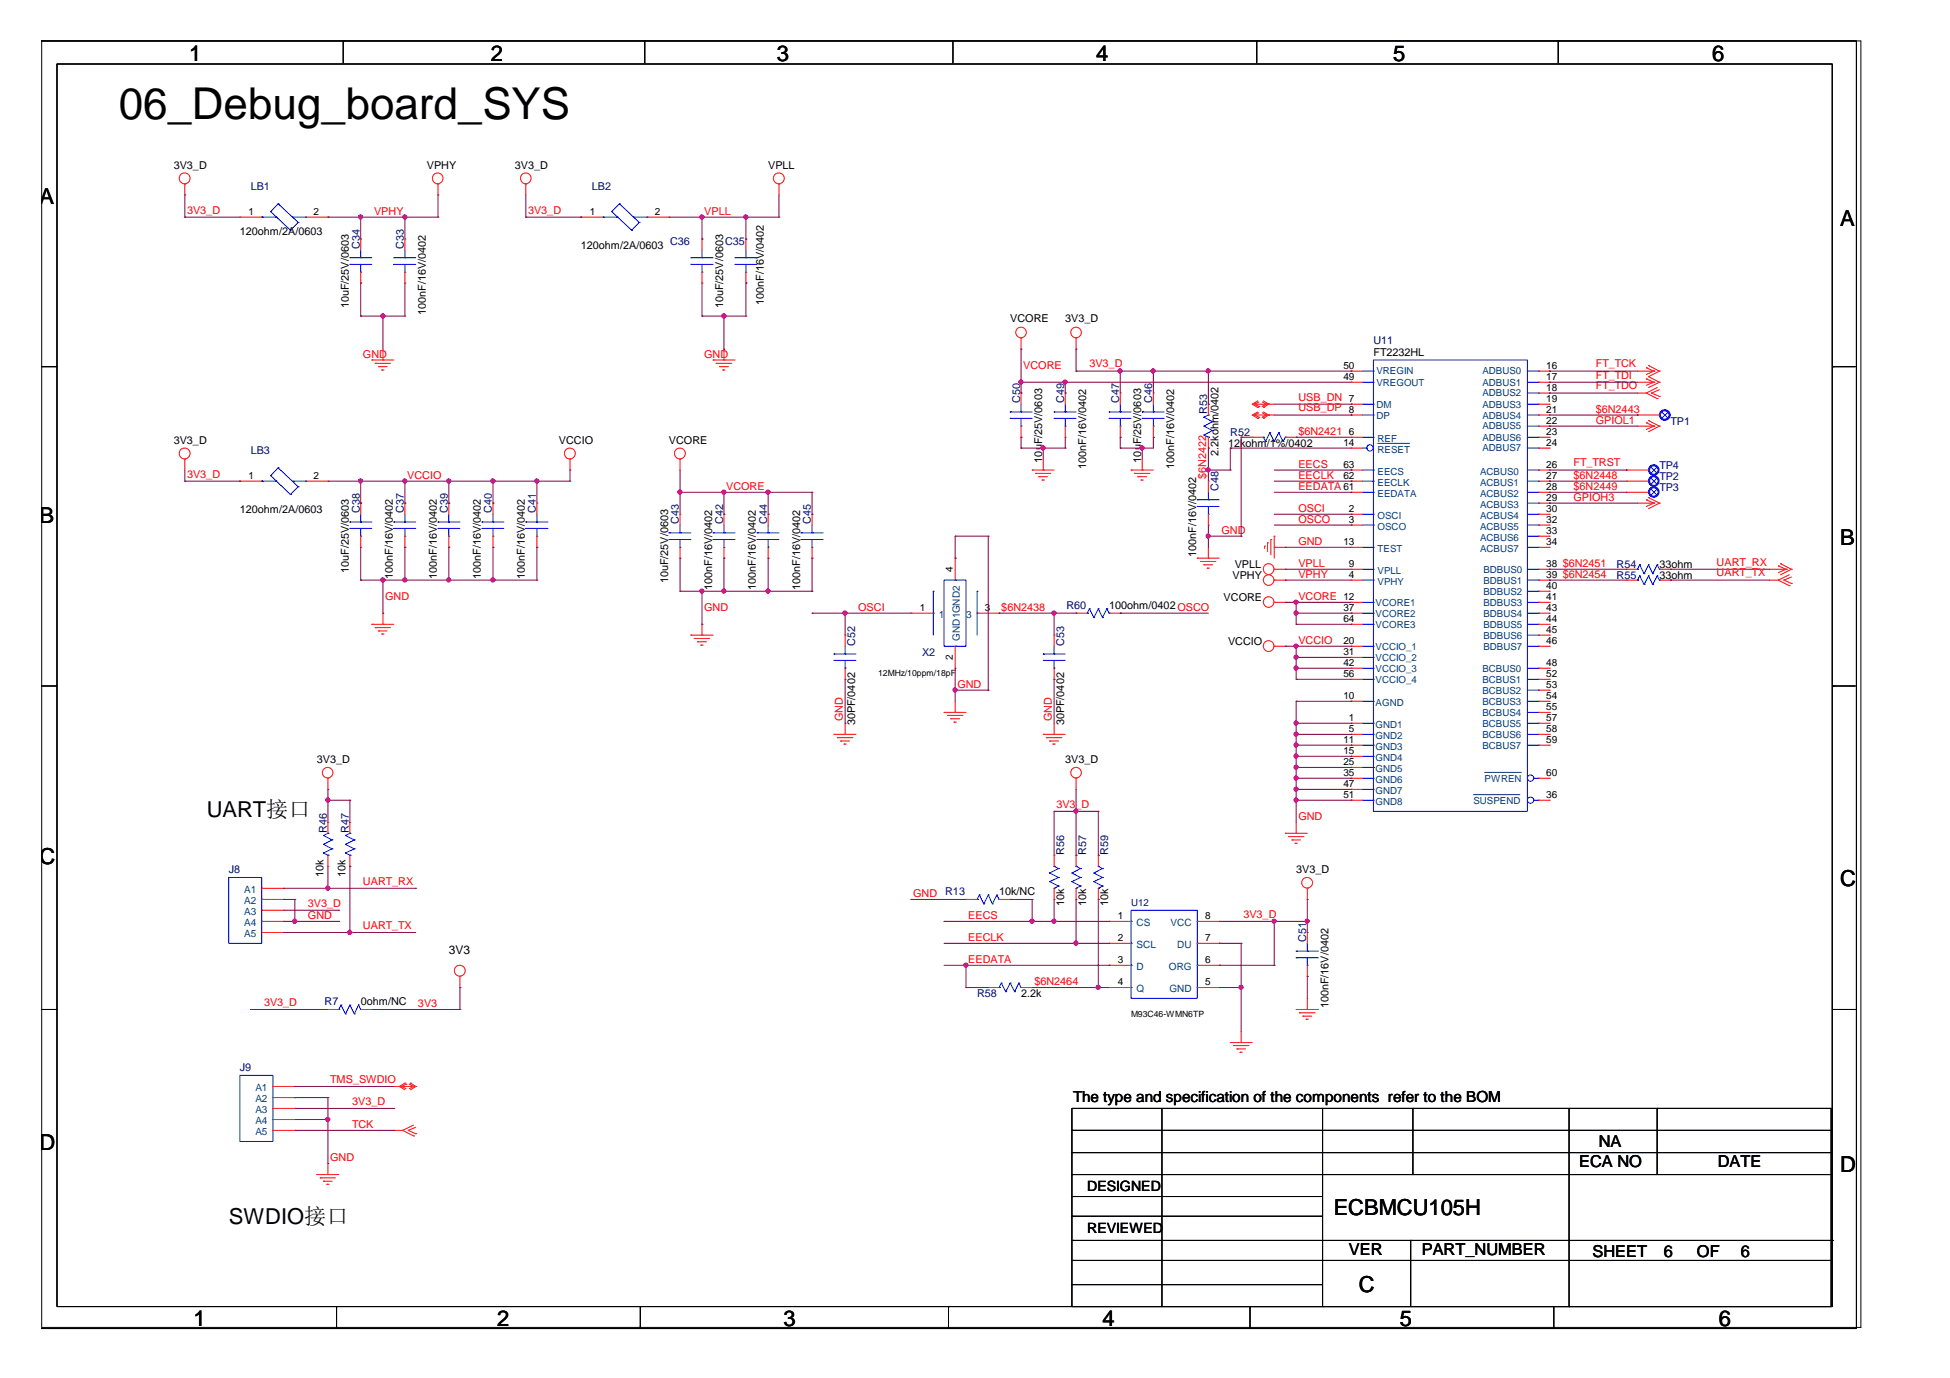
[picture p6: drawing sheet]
<svg xmlns="http://www.w3.org/2000/svg" width="297mm" height="210mm" viewBox="0 0 297 210" stroke-linecap="round" stroke-linejoin="round" font-family="sans-serif">
<defs><g id="words">
<text font-size="6.7" x="18.1" y="18.1">06_Debug_board_SYS</text>
<g font-size="3.3">
<text x="28.8" y="9.2">1</text>
<text x="74.8" y="9.2">2</text>
<text x="118.3" y="9.2">3</text>
<text x="167" y="9.2">4</text>
<text x="212.2" y="9.2">5</text>
<text x="260.8" y="9.2">6</text>
<text x="6" y="31">A</text>
<text x="280.3" y="34.4">A</text>
<text x="6" y="79.6">B</text>
<text x="280.3" y="83">B</text>
<text x="31.5" y="124.4">UART接口</text>
<text x="6" y="131.6">C</text>
<text x="280.3" y="135">C</text>
<text x="6" y="175.2">D</text>
<text x="280.3" y="178.6">D</text>
<text x="203.2" y="185.1">ECBMCU105H</text>
<text x="34.8" y="186.5">SWDIO接口</text>
<text x="207" y="196.8">C</text>
<text x="29.5" y="202">1</text>
<text x="75.7" y="202">2</text>
<text x="119.3" y="202">3</text>
<text x="167.9" y="202">4</text>
<text x="213.2" y="202">5</text>
<text x="261.8" y="202">6</text>
</g>
<g font-size="2.5">
<text x="240.5" y="177.8">ECA NO</text>
<text x="243.5" y="174.8">NA</text>
<text x="261.7" y="177.8">DATE</text>
<text x="205.5" y="191.2">VER</text>
<text x="216.6" y="191.2">PART_NUMBER</text>
<text x="242.6" y="191.5">SHEET</text>
<text x="253.4" y="191.5">6</text>
<text x="258.5" y="191.5">OF</text>
<text x="265.2" y="191.5">6</text>
</g>
<text font-size="2.3" x="163.4" y="167.8">The type and specification of the components refer to the BOM</text>
<g font-size="2.2">
<text x="165.6" y="181.4">DESIGNED</text>
<text x="165.6" y="187.8">REVIEWED</text>
</g>
<text font-size="1.8" x="68.4" y="145.3">3V3</text>
<g font-size="1.7">
<text x="26.5" y="25.7">3V3_D</text>
<text x="65" y="25.7">VPHY</text>
<text x="78.4" y="25.7">3V3_D</text>
<text x="117" y="25.7">VPLL</text>
<text x="36.5" y="35.9">120ohm/2A/0603</text>
<text x="88.5" y="37.9">120ohm/2A/0603</text>
<text x="53.1" y="47" transform="rotate(-90 53.1 47)">10uF/25V/0603</text>
<text x="64.9" y="48" transform="rotate(-90 64.9 48)">100nF/16V/0402</text>
<text x="110.2" y="47" transform="rotate(-90 110.2 47)">10uF/25V/0603</text>
<text x="116.3" y="46.5" transform="rotate(-90 116.3 46.5)">100nF/16V/0402</text>
<text x="153.9" y="49.1">VCORE</text>
<text x="162.3" y="49.1">3V3_D</text>
<text x="209.2" y="54.2">FT2232HL</text>
<text x="26.5" y="67.6">3V3_D</text>
<text x="85.1" y="67.6">VCCIO</text>
<text x="101.9" y="67.6">VCORE</text>
<text x="158.7" y="70.5" transform="rotate(-90 158.7 70.5)">10uF/25V/0603</text>
<text x="165.4" y="71.4" transform="rotate(-90 165.4 71.4)">100nF/16V/0402</text>
<text x="173.8" y="70.5" transform="rotate(-90 173.8 70.5)">10uF/25V/0603</text>
<text x="178.9" y="71.4" transform="rotate(-90 178.9 71.4)">100nF/16V/0402</text>
<text x="185.6" y="69.4" transform="rotate(-90 185.6 69.4)">2.2kohm/0402</text>
<text x="187.1" y="68.1">12kohm/1%/0402</text>
<text x="36.5" y="78.1">120ohm/2A/0603</text>
<text x="53.1" y="87.2" transform="rotate(-90 53.1 87.2)">10uF/25V/0603</text>
<text x="59.9" y="88.2" transform="rotate(-90 59.9 88.2)">100nF/16V/0402</text>
<text x="66.5" y="88.2" transform="rotate(-90 66.5 88.2)">100nF/16V/0402</text>
<text x="73.2" y="88.2" transform="rotate(-90 73.2 88.2)">100nF/16V/0402</text>
<text x="80" y="88.2" transform="rotate(-90 80 88.2)">100nF/16V/0402</text>
<text x="101.8" y="88.9" transform="rotate(-90 101.8 88.9)">10uF/25V/0603</text>
<text x="108.5" y="89.9" transform="rotate(-90 108.5 89.9)">100nF/16V/0402</text>
<text x="115.1" y="89.9" transform="rotate(-90 115.1 89.9)">100nF/16V/0402</text>
<text x="121.9" y="89.9" transform="rotate(-90 121.9 89.9)">100nF/16V/0402</text>
<text x="182.2" y="84.9" transform="rotate(-90 182.2 84.9)">100nF/16V/0402</text>
<text x="187.7" y="88.2">VPHY</text>
<text x="188.1" y="86.5">VPLL</text>
<text x="252.8" y="88.2">33ohm</text>
<text x="252.8" y="86.5">33ohm</text>
<text x="169" y="92.7">100ohm/0402OSCO</text>
<text x="186.4" y="91.5">VCORE</text>
<text x="187.1" y="98.2">VCCIO</text>
<text x="130.3" y="110.5" transform="rotate(-90 130.3 110.5)">30PF/0402</text>
<text x="162.1" y="110.5" transform="rotate(-90 162.1 110.5)">30PF/0402</text>
<text x="48.3" y="116.2">3V3_D</text>
<text x="162.3" y="116.2">3V3_D</text>
<text x="49.3" y="133.7" transform="rotate(-90 49.3 133.7)">10k</text>
<text x="52.6" y="133.7" transform="rotate(-90 52.6 133.7)">10k</text>
<text x="152.2" y="136.3">10k/NC</text>
<text x="197.4" y="132.9">3V3_D</text>
<text x="162.1" y="138" transform="rotate(-90 162.1 138)">10k</text>
<text x="165.4" y="138" transform="rotate(-90 165.4 138)">10k</text>
<text x="168.8" y="138" transform="rotate(-90 168.8 138)">10k</text>
<text x="54.9" y="153">0ohm/NC</text>
<text x="155.5" y="151.9">2.2k</text>
<text x="202.4" y="153.6" transform="rotate(-90 202.4 153.6)">100nF/16V/0402</text>
</g>
<g font-size="1.7" fill="#000080">
<text x="38.2" y="29">LB1</text>
<text x="90.2" y="29">LB2</text>
<text x="54.8" y="37.9" transform="rotate(-90 54.8 37.9)">C34</text>
<text x="61.5" y="37.9" transform="rotate(-90 61.5 37.9)">C33</text>
<text x="102.1" y="37.4">C36</text>
<text x="110.4" y="37.4">C35</text>
<text x="209.2" y="52.5">U11</text>
<text x="155.4" y="61.4" transform="rotate(-90 155.4 61.4)">C50</text>
<text x="162.1" y="61.4" transform="rotate(-90 162.1 61.4)">C49</text>
<text x="170.5" y="61.4" transform="rotate(-90 170.5 61.4)">C47</text>
<text x="175.5" y="61.4" transform="rotate(-90 175.5 61.4)">C46</text>
<text x="183.9" y="63" transform="rotate(-90 183.9 63)">R53</text>
<text x="254.5" y="64.7">TP1</text>
<text x="38.2" y="69.2">LB3</text>
<text x="187.4" y="66.4">R52</text>
<text x="252.8" y="71.4">TP4</text>
<text x="185.6" y="74.8" transform="rotate(-90 185.6 74.8)">C48</text>
<text x="252.8" y="74.8">TP3</text>
<text x="252.8" y="73.1">TP2</text>
<text x="54.8" y="78.2" transform="rotate(-90 54.8 78.2)">C38</text>
<text x="61.5" y="78.2" transform="rotate(-90 61.5 78.2)">C37</text>
<text x="68.2" y="78.2" transform="rotate(-90 68.2 78.2)">C39</text>
<text x="74.9" y="78.2" transform="rotate(-90 74.9 78.2)">C40</text>
<text x="81.6" y="78.2" transform="rotate(-90 81.6 78.2)">C41</text>
<text x="103.4" y="79.8" transform="rotate(-90 103.4 79.8)">C43</text>
<text x="110.2" y="79.8" transform="rotate(-90 110.2 79.8)">C42</text>
<text x="116.8" y="79.8" transform="rotate(-90 116.8 79.8)">C44</text>
<text x="123.5" y="79.8" transform="rotate(-90 123.5 79.8)">C45</text>
<text x="246.3" y="88.2">R55</text>
<text x="246.3" y="86.5">R54</text>
<text x="162.4" y="92.7">R60</text>
<text x="130.3" y="98.4" transform="rotate(-90 130.3 98.4)">C52</text>
<text x="140.5" y="99.9">X2</text>
<text x="162.1" y="98.4" transform="rotate(-90 162.1 98.4)">C53</text>
<text x="49.8" y="126.9" transform="rotate(-90 49.8 126.9)">R46</text>
<text x="53.1" y="126.9" transform="rotate(-90 53.1 126.9)">R47</text>
<text x="162.1" y="130.3" transform="rotate(-90 162.1 130.3)">R56</text>
<text x="165.4" y="130.3" transform="rotate(-90 165.4 130.3)">R57</text>
<text x="168.8" y="130.3" transform="rotate(-90 168.8 130.3)">R59</text>
<text x="34.8" y="132.9">J8</text>
<text x="144" y="136.3">R13</text>
<text x="199" y="143.5" transform="rotate(-90 199 143.5)">C51</text>
<text x="49.4" y="153">R7</text>
<text x="148.8" y="151.9">R58</text>
<text x="36.5" y="163.1">J9</text>
</g>
<g font-size="1.7" fill="#f00">
<text x="28.5" y="32.5">3V3_D</text>
<text x="57" y="32.7">VPHY</text>
<text x="80.4" y="32.5">3V3_D</text>
<text x="107.3" y="32.7">VPLL</text>
<text x="55.3" y="54.5">GND</text>
<text x="107.3" y="54.5">GND</text>
<text x="155.9" y="56.2">VCORE</text>
<text x="165.9" y="56">3V3_D</text>
<text x="243.1" y="59.3">FT_TDO</text>
<text x="243.1" y="57.7">FT_TDI</text>
<text x="243.1" y="56">FT_TCK</text>
<text x="197.8" y="61">USB_DN 7</text>
<text x="197.8" y="62.7">USB_DP</text>
<text x="243.1" y="64.6">GPIOL1</text>
<text x="243.1" y="62.9">$6N2443</text>
<text x="197.8" y="66.3">$6N2421</text>
<text x="197.8" y="71.3">EECS</text>
<text x="239.7" y="71">FT_TRST</text>
<text x="28.5" y="72.7">3V3_D</text>
<text x="62" y="73">VCCIO</text>
<text x="110.6" y="74.6">VCORE</text>
<text x="183.7" y="73" transform="rotate(-90 183.7 73)">$6N2422</text>
<text x="197.8" y="73">EECLK</text>
<text x="197.8" y="74.6">EEDATA 61</text>
<text x="197.8" y="78">OSCI</text>
<text x="239.7" y="76.3">GPIOH3</text>
<text x="239.7" y="73">$6N2448</text>
<text x="239.7" y="74.6">$6N2449</text>
<text x="186.1" y="81.3">GND</text>
<text x="197.8" y="79.6">OSCO</text>
<text x="197.8" y="83">GND</text>
<text x="197.8" y="86.4">VPLL</text>
<text x="197.8" y="88">VPHY</text>
<text x="261.5" y="86.2">UART_RX</text>
<text x="261.5" y="87.8">UART_TX</text>
<text x="58.7" y="91.4">GND</text>
<text x="107.3" y="93.1">GND</text>
<text x="130.7" y="93.1">OSCI</text>
<text x="152.5" y="93.1">$6N2438</text>
<text x="197.8" y="91.4">VCORE 12</text>
<text x="197.8" y="98.1">VCCIO</text>
<text x="145.8" y="104.8">GND</text>
<text x="128.4" y="109.8" transform="rotate(-90 128.4 109.8)">GND</text>
<text x="160.2" y="109.8" transform="rotate(-90 160.2 109.8)">GND</text>
<text x="160.9" y="123">3V3_D</text>
<text x="197.8" y="124.9">GND</text>
<text x="55.3" y="134.8">UART_RX</text>
<text x="139.1" y="136.7">GND</text>
<text x="46.9" y="138.1">3V3_D</text>
<text x="46.9" y="140">GND</text>
<text x="55.3" y="141.5">UART_TX</text>
<text x="147.5" y="143.4">EECLK</text>
<text x="147.5" y="140">EECS</text>
<text x="189.4" y="139.8">3V3_D</text>
<text x="147.5" y="146.7">EEDATA</text>
<text x="40.2" y="153.2">3V3_D</text>
<text x="63.7" y="153.4">3V3</text>
<text x="157.6" y="150.1">$6N2464</text>
<text x="50.3" y="164.9">TMS_SWDIO</text>
<text x="53.6" y="168.3">3V3_D</text>
<text x="53.6" y="171.8">TCK</text>
<text x="50.3" y="176.9">GND</text>
</g>
<g font-size="1.5">
<text x="37.8" y="32.7">1</text>
<text x="47.8" y="32.7">2</text>
<text x="89.8" y="32.7">1</text>
<text x="99.7" y="32.7">2</text>
<text x="204.6" y="57.8">49</text>
<text x="204.6" y="56.1">50</text>
<text x="235.5" y="56.1">16</text>
<text x="235.5" y="57.8">17</text>
<text x="235.5" y="59.5">18</text>
<text x="205.5" y="62.8">8</text>
<text x="235.5" y="61.2">19</text>
<text x="235.5" y="62.8">21</text>
<text x="235.5" y="64.5">22</text>
<text x="204.6" y="67.9">14</text>
<text x="204.6" y="71.2">63</text>
<text x="205.5" y="66.2">6</text>
<text x="235.5" y="66.2">23</text>
<text x="235.5" y="67.9">24</text>
<text x="235.5" y="71.2">26</text>
<text x="37.8" y="72.9">1</text>
<text x="47.8" y="72.9">2</text>
<text x="204.6" y="72.9">62</text>
<text x="205.5" y="77.9">2</text>
<text x="235.5" y="72.9">27</text>
<text x="235.5" y="74.6">28</text>
<text x="235.5" y="76.3">29</text>
<text x="235.5" y="77.9">30</text>
<text x="204.6" y="83">13</text>
<text x="205.5" y="79.6">3</text>
<text x="235.5" y="79.6">32</text>
<text x="235.5" y="81.3">33</text>
<text x="235.5" y="83">34</text>
<text x="145.1" y="87.2" transform="rotate(-90 145.1 87.2)">4</text>
<text x="205.5" y="88">4</text>
<text x="205.5" y="86.3">9</text>
<text x="235.5" y="86.3">38 $6N2451</text>
<text x="235.5" y="88">39 $6N2454</text>
<text x="235.5" y="89.7">40</text>
<text x="140.1" y="93">1</text>
<text x="150" y="93">3</text>
<text x="204.6" y="93">37</text>
<text x="204.6" y="94.7">64</text>
<text x="235.5" y="91.4">41</text>
<text x="235.5" y="93">43</text>
<text x="235.5" y="94.7">44</text>
<text x="145.1" y="100.5" transform="rotate(-90 145.1 100.5)">2</text>
<text x="204.6" y="98.1">20</text>
<text x="204.6" y="99.8">31</text>
<text x="204.6" y="101.4">42</text>
<text x="235.5" y="96.4">45</text>
<text x="235.5" y="98.1">46</text>
<text x="235.5" y="101.4">48</text>
<text x="204.6" y="106.4">10</text>
<text x="204.6" y="103.1">56</text>
<text x="235.5" y="103.1">52</text>
<text x="235.5" y="104.7">53</text>
<text x="235.5" y="106.4">54</text>
<text x="204.6" y="113.1">11</text>
<text x="205.5" y="109.8">1</text>
<text x="205.5" y="111.5">5</text>
<text x="235.5" y="108.1">55</text>
<text x="235.5" y="109.8">57</text>
<text x="235.5" y="111.5">58</text>
<text x="235.5" y="113.1">59</text>
<text x="204.6" y="114.8">15</text>
<text x="204.6" y="116.5">25</text>
<text x="204.6" y="118.2">35</text>
<text x="204.6" y="119.9">47</text>
<text x="235.5" y="118.2">60</text>
<text x="204.6" y="121.5">51</text>
<text x="235.5" y="121.5">36</text>
<text x="170.3" y="140">1</text>
<text x="170.3" y="143.3">2</text>
<text x="183.6" y="143.3">7</text>
<text x="183.6" y="140">8</text>
<text x="170.3" y="146.7">3</text>
<text x="183.6" y="146.7">6</text>
<text x="170.3" y="150">4</text>
<text x="183.6" y="150">5</text>
</g>
<g font-size="1.5" fill="#004080">
<text x="209.7" y="58.7">VREGOUT</text>
<text x="209.7" y="57">VREGIN</text>
<text x="225.8" y="57">ADBUS0</text>
<text x="225.8" y="58.7">ADBUS1</text>
<text x="209.7" y="62.1">DM</text>
<text x="209.7" y="63.8">DP</text>
<text x="225.8" y="60.4">ADBUS2</text>
<text x="225.8" y="62.1">ADBUS3</text>
<text x="225.8" y="63.8">ADBUS4</text>
<text x="225.8" y="65.4">ADBUS5</text>
<text x="209.8" y="67.3">REF</text>
<text x="209.8" y="68.9">RESET</text>
<text x="225.8" y="67.1">ADBUS6</text>
<text x="225.8" y="68.8">ADBUS7</text>
<text x="209.8" y="75.7">EEDATA</text>
<text x="209.8" y="74">EECLK</text>
<text x="209.8" y="72.3">EECS</text>
<text x="225.5" y="72.3">ACBUS0</text>
<text x="225.5" y="74">ACBUS1</text>
<text x="225.5" y="75.7">ACBUS2</text>
<text x="225.5" y="77.3">ACBUS3</text>
<text x="209.8" y="79">OSCI</text>
<text x="209.8" y="80.7">OSCO</text>
<text x="225.5" y="79">ACBUS4</text>
<text x="225.5" y="80.7">ACBUS5</text>
<text x="225.5" y="82.4">ACBUS6</text>
<text x="209.8" y="89.1">VPHY</text>
<text x="209.8" y="87.4">VPLL</text>
<text x="209.8" y="84">TEST</text>
<text x="225.5" y="84">ACBUS7</text>
<text x="226" y="87.2">BDBUS0</text>
<text x="226" y="88.9">BDBUS1</text>
<text x="143" y="94.1">1</text>
<text x="147.2" y="94.1">3</text>
<text x="209.5" y="92.3">VCORE1</text>
<text x="209.5" y="93.9">VCORE2</text>
<text x="209.5" y="95.6">VCORE3</text>
<text x="226" y="90.6">BDBUS2</text>
<text x="226" y="92.3">BDBUS3</text>
<text x="226" y="93.9">BDBUS4</text>
<text x="226" y="95.6">BDBUS5</text>
<text x="146.2" y="97.6" transform="rotate(-90 146.2 97.6)">GND1GND2</text>
<text x="209.5" y="98.9">VCCIO_1</text>
<text x="209.5" y="100.6">VCCIO_2</text>
<text x="226" y="97.3">BDBUS6</text>
<text x="226" y="98.9">BDBUS7</text>
<text x="209.5" y="107.5">AGND</text>
<text x="209.5" y="102.3">VCCIO_3</text>
<text x="209.5" y="104">VCCIO_4</text>
<text x="225.8" y="102.3">BCBUS0</text>
<text x="225.8" y="104">BCBUS1</text>
<text x="225.8" y="105.7">BCBUS2</text>
<text x="225.8" y="107.3">BCBUS3</text>
<text x="209.5" y="110.8">GND1</text>
<text x="209.5" y="112.5">GND2</text>
<text x="225.8" y="109">BCBUS4</text>
<text x="225.8" y="110.7">BCBUS5</text>
<text x="225.8" y="112.4">BCBUS6</text>
<text x="209.5" y="114.2">GND3</text>
<text x="209.5" y="115.9">GND4</text>
<text x="209.5" y="117.6">GND5</text>
<text x="209.5" y="119.2">GND6</text>
<text x="225.8" y="114.1">BCBUS7</text>
<text x="226.1" y="119.1">PWREN</text>
<text x="209.5" y="120.9">GND7</text>
<text x="209.5" y="122.6">GND8</text>
<text x="224.5" y="122.4">SUSPEND</text>
<text x="37.2" y="136">A1</text>
<text x="37.2" y="137.7">A2</text>
<text x="37.2" y="139.4">A3</text>
<text x="37.2" y="141.1">A4</text>
<text x="37.2" y="142.8">A5</text>
<text x="173.1" y="141.1">CS</text>
<text x="178.3" y="141.1">VCC</text>
<text x="173.1" y="144.4">SCL</text>
<text x="173.1" y="147.8">D</text>
<text x="178.1" y="147.8">ORG</text>
<text x="179.3" y="144.4">DU</text>
<text x="173.1" y="151.1">Q</text>
<text x="178.1" y="151.1">GND</text>
<text x="38.9" y="166.2">A1</text>
<text x="38.9" y="167.9">A2</text>
<text x="38.9" y="169.6">A3</text>
<text x="38.9" y="171.3">A4</text>
<text x="38.9" y="172.9">A5</text>
</g>
<text font-size="1.5" fill="#000080" x="172.3" y="138">U12</text>
<g font-size="1.3">
<text x="133.8" y="103">12MHz/10ppm/18pF</text>
<text x="172.3" y="155">M93C46-WMN6TP</text>
</g>
</g></defs>
<g fill="none" stroke="#000" stroke-width=".15">
<path d="M6.3 6.2h276.5v196.2h-276.5M6.3 6.2h277.2v196h-277.2zM8.7 9.8h270.4v189.2h-270.4zM52.3 6.2h.1M52.3 6.2v3.4M98.2 6.2h.1M98.2 6.2v3.4M145.2 6.2h.1M145.2 6.2v3.4M191.4 6.2h.1M191.4 6.2v3.4M237.4 6.2h.1"/>
<path d="M237.4 6.2v3.4M6.3 55.9h2.4M279.3 55.9h.1M279.3 55.9h3.3M6.3 104.5h2.4M279.3 104.5h.1M279.3 104.5h3.3M6.3 153.8h2.2M8.5 153.8h.1M279.3 153.8h3.3M282.6 153.8h.1M163.3 168.8h115.6v30.2h-115.6z"/>
<path d="M163.3 172.2h.1M163.3 178.9h.1M163.3 175.6h.1M163.3 172.2h115.6M163.3 178.9h115.6M163.3 175.6h115.6M177 178.9h.1M177 168.8v30.2M201.5 168.8v30.2M215.2 168.8h.1M215.2 168.8v10.1M239 168.8v30.2"/>
<path d="M252.4 168.8h.1M252.4 168.8v10.1M51.3 199h.1M51.3 199v3.4M97.5 199h.1M97.5 199v3.4M144.5 199h.1M144.5 199v3.4M163.3 195.7h.1M163.3 182.3h.1M163.3 185.3h.1M163.3 195.7h38.2"/>
<path d="M163.3 182.3h38.2M163.3 185.3h38.2M163.4 192h.1M163.4 188.9h.1M163.4 192h115.5M163.4 188.9h115.9M190.4 199h.1M190.4 199v3.4M201.5 199h.1M214.9 188.9h.1M214.9 188.9v10.1M236.7 199h.1"/>
<path d="M236.7 199v3.4M239 199h.1"/>
</g>
<g fill="none" stroke="#f00" stroke-width=".15">
<path d="M28.2 28h.1M28.2 28v1.7M36.5 33.1h.1M36.5 33.1h3.4M46.6 33.1h3.4M50 33.1h.1M54.9 36.4h.1M54.9 36.4v1.7M61.7 36.4h.1M61.7 36.4v1.7M66.7 28h.1M66.7 28v1.7"/>
<path d="M80.1 28h.1M80.1 28v1.7M88.5 33.1h.1M88.5 33.1h3.4M98.6 33.1h3.3M101.9 33.1h.1M106.9 36.4h.1M106.9 36.4v1.7M113.6 36.4h.1M113.6 36.4v1.7M118.7 28h.1M118.7 28v1.7"/>
<path d="M54.9 43.1h.1M54.9 41.5v1.6M56.6 54.8h.1M56.6 54.8h3.4M57.1 55.3h.1M57.1 55.3h2.4M57.7 55.9h.1M57.7 55.9h1.3M58.2 56.4h.1M58.2 56.4h.3M58.3 54.8h.1M58.3 53.2v1.6"/>
<path d="M61.7 43.1h.1M61.7 41.5v1.6M106.9 43.1h.1M106.9 41.5v1.6M108.6 54.8h.1M108.6 54.8h3.4M109.1 55.3h.1M109.1 55.3h2.4M109.6 55.9h.1M109.6 55.9h1.4M110.1 56.4h.1M110.1 56.4h.3"/>
<path d="M110.3 54.8h.1M110.3 53.2v1.6M113.6 43.1h.1M113.6 41.5v1.6M155.5 51.5h.1M155.5 59.9h.1M155.5 51.5v1.7M155.5 59.9v1.7M162.3 59.9h.1M162.3 59.9v1.7M163.9 51.5h.1M163.9 51.5v1.7"/>
<path d="M170.6 59.9h.1M170.6 59.9v1.7M175.7 59.9h.1M175.7 59.9v1.7M205.8 58.2h.1M205.8 56.5h.1M205.8 56.5h1.7M205.8 58.2h1.7M234.4 59.9h1.6M234.4 56.5h1.6M234.4 58.2h1.6M236 56.5h.1"/>
<path d="M236 58.2h.1M236 59.9h.1M249.4 59.9h1.4M249.4 56.5h2.5M249.4 58.2h2.5M250.8 59.9h.1M250.8 56h.1M250.8 57.7h.1M250.8 59.9l1.6 .8M250.8 56l1.1 .5M250.8 57.7l1.1 .5M251.1 55.7h.1"/>
<path d="M251.1 57.4h.1M251.1 55.7l1.7 .8M251.1 57.4l1.7 .8M251.6 59.9h.1M251.6 59.9l1.2 .5M251.9 56.5h.1M251.9 58.2h.1M251.9 56.5l-1.1 .5M251.9 58.2l-1.1 .5M252.4 59l-1.6 .9M252.8 56.5h.1M252.8 58.2h.1"/>
<path d="M252.8 59.4l-1.2 .5M252.8 56.5l-1.7 .9M252.8 58.2l-1.7 .8M28.2 69.9h.1M28.2 69.9v1.7M36.5 73.3h.1M36.5 73.3h3.4M46.6 73.3h3.4M50 73.3h.1M54.9 76.6h.1M54.9 76.6v1.7M61.7 76.6h.1"/>
<path d="M61.7 76.6v1.7M68.4 76.6h.1M68.4 76.6v1.7M75.1 76.6h.1M75.1 76.6v1.7M81.8 76.6h.1M81.8 76.6v1.7M86.8 69.9h.1M86.8 69.9v1.7M103.6 69.9h.1M103.6 78.3h.1M103.6 69.9v1.7"/>
<path d="M103.6 78.3v1.7M110.3 78.3h.1M110.3 78.3v1.7M117 78.3h.1M117 78.3v1.7M123.7 78.3h.1M123.7 78.3v1.7M155.5 66.6h.1M155.5 64.9v1.7M157.2 71.6h.1M157.2 71.6h3.4M157.7 72.1h.1"/>
<path d="M157.7 72.1h2.4M158.2 72.6h.1M158.2 72.6h1.4M158.7 73.1h.1M158.7 73.1h.4M158.9 71.6h.1M158.9 69.9v1.7M162.3 66.6h.1M162.3 64.9v1.7M170.6 66.6h.1M170.6 64.9v1.7M172.3 71.6h.1"/>
<path d="M172.3 71.6h3.4M172.8 72.1h.1M172.8 72.1h2.4M173.3 72.6h.1M173.3 72.6h1.4M173.8 73.1h.1M173.8 73.1h.4M174 71.6h.1M174 69.9v1.7M175.7 66.6h.1M175.7 64.9v1.7M184.1 73.3h.1"/>
<path d="M184.1 80h.1M184.1 68.3h.1M184.1 61.6h.1M184.1 61.6v1.6M184.1 66.6v1.7M184.1 73.3v1.7M184.1 78.3v1.7M190.8 63.2h.1M190.8 61.6h.1M190.8 66.6h.1M190.8 63.2l.8 .5M190.8 61.6l.8 .5"/>
<path d="M190.8 66.6h1.6M191.1 63.2h.1M191.1 61.6h.1M191.1 63.2h1.8M191.1 63.2l.7 .4M191.1 61.6h1.8M191.1 61.6l.7 .3M191.6 63.7h.1M191.6 62.1h.1M191.6 62.8l-.8 .4M191.6 61.1l-.8 .5M191.8 63.6h.1"/>
<path d="M191.8 61.9h.1M191.8 62.9l-.7 .3M191.8 61.2l-.7 .4M192.3 63.6h.1M192.3 61.9h.1M192.3 62.9l.6 .3M192.3 61.2l.6 .4M192.4 63.7h.1M192.4 62.1h.1M192.4 62.8l.9 .4M192.4 61.1l.9 .5M192.9 63.2h.1"/>
<path d="M192.9 61.6h.1M192.9 63.2l-.6 .4M192.9 61.6l-.6 .3M193.3 63.2h.1M193.3 61.6h.1M193.3 63.2h.8M193.3 63.2l-.9 .5M193.3 61.6h.8M193.3 61.6l-.9 .5M195.8 66.6h1.6M197.4 66.6h.1M205.8 78.3h.1"/>
<path d="M205.8 80h.1M205.8 66.6h.1M205.8 61.6h.1M205.8 63.2h.1M205.8 68.3h.1M205.8 75h.1M205.8 73.3h.1M205.8 71.6h.1M205.8 63.2h1.7M205.8 71.6h1.7M205.8 61.6h1.7M205.8 75h1.7"/>
<path d="M205.8 78.3h1.7M205.8 80h1.7M205.8 66.6h1.7M205.8 68.3h1.7M205.8 73.3h1.7M234.4 64.9h1.6M234.4 63.2h1.6M234.4 71.6h1.6M234.4 76.6h1.6M234.4 61.6h1.6M234.4 75h1.6M234.4 78.3h1.6"/>
<path d="M234.4 80h1.6M234.4 66.6h1.6M234.4 68.3h1.6M234.4 73.3h1.6M236 61.6h.1M236 63.2h.1M236 64.9h.1M236 66.6h.1M236 68.3h.1M236 71.6h.1M236 73.3h.1M236 75h.1"/>
<path d="M236 76.6h.1M236 78.3h.1M236 80h.1M247.7 75h.1M247.7 71.6h.1M247.7 73.3h.1M247.7 71.6h3.4M247.7 75h3.4M247.7 73.3h3.4M249.4 63.2h.1M249.4 64.9h2.5M249.4 63.2h3.4"/>
<path d="M249.4 76.6h2.5M250.8 64.4h.1M250.8 76.1h.1M250.8 64.4l1.1 .5M250.8 76.1l1.1 .5M251.1 64.1h.1M251.1 75.8h.1M251.1 64.1l1.7 .8M251.1 75.8l1.7 .8M251.9 64.9h.1M251.9 76.6h.1M251.9 64.9l-1.1 .5"/>
<path d="M251.9 76.6l-1.1 .5M252.4 60.7h.1M252.8 64.9h.1M252.8 60.4h.1M252.8 76.6h.1M252.8 64.9l-1.7 .9M252.8 76.6l-1.7 .9M54.9 83.4h.1M54.9 81.7v1.7M56.6 95.1h.1M56.6 95.1h3.4M57.1 95.6h.1"/>
<path d="M57.1 95.6h2.4M57.7 96.1h.1M57.7 96.1h1.3M58.2 96.6h.1M58.2 96.6h.3M58.3 95.1h.1M58.3 93.4v1.7M61.7 83.4h.1M61.7 81.7v1.7M68.4 83.4h.1M68.4 81.7v1.7M75.1 83.4h.1"/>
<path d="M75.1 81.7v1.7M81.8 83.4h.1M81.8 81.7v1.7M103.6 85h.1M103.6 83.4v1.6M105.2 96.7h.1M105.2 96.7h3.4M105.7 97.3h.1M105.7 97.3h2.4M106.3 97.8h.1M106.3 97.8h1.3M106.8 98.3h.1"/>
<path d="M106.8 98.3h.3M106.9 96.7h.1M106.9 95.1v1.6M110.3 85h.1M110.3 83.4v1.6M117 85h.1M117 83.4v1.6M123.7 85h.1M123.7 83.4v1.6M128.7 96.7h.1M128.7 96.7v1.7M138.8 93.4h.1"/>
<path d="M138.8 93.4h3.4M145.5 85h.1M145.5 85v3.4M145.5 98.4v3.4M148.8 93.4h3.4M152.2 93.4h.1M160.6 96.7h.1M160.6 96.7v1.7M163.9 93.4h.1M163.9 93.4h1.7M169 93.4h1.6M170.6 93.4h.1"/>
<path d="M182.4 85h.1M182.4 85h3.3M182.9 85.5h.1M182.9 85.5h2.3M183.4 86h.1M183.4 86h1.3M183.9 86.5h.1M183.9 86.5h.3M184.1 85h.1M184.1 83.4v1.6M192.6 83.2h.1M192.6 83.2v.3"/>
<path d="M193.1 82.7h.1M193.1 82.7v1.3M193.6 82.2h.1M193.6 82.2v2.3M194.1 86.7h.1M194.1 91.8h.1M194.1 88.4h.1M194.1 98.4h.1M194.1 81.7h.1M194.1 83.4h.1M194.1 86.7h1.7M194.1 91.8h1.7"/>
<path d="M194.1 88.4h1.7M194.1 98.4h1.7M194.1 81.7v3.3M194.1 83.4h1.7M205.8 88.4h.1M205.8 86.7h.1M205.8 91.8h.1M205.8 83.4h.1M205.8 98.4h.1M205.8 93.4h.1M205.8 95.1h.1M205.8 86.7h1.7"/>
<path d="M205.8 91.8h1.7M205.8 88.4h1.7M205.8 95.1h1.7M205.8 98.4h1.7M205.8 83.4h1.7M205.8 93.4h1.7M234.4 86.7h1.6M234.4 96.7h1.6M234.4 91.8h1.6M234.4 88.4h1.6M234.4 95.1h1.6M234.4 98.4h1.6"/>
<path d="M234.4 83.4h1.6M234.4 81.7h1.6M234.4 93.4h1.6M234.4 90.1h1.6M236 81.7h.1M236 83.4h.1M236 86.7h.1M236 88.4h.1M236 90.1h.1M236 91.8h.1M236 93.4h.1M236 95.1h.1"/>
<path d="M236 96.7h.1M236 98.4h.1M247.7 88.4h.1M247.7 86.7h.1M247.7 86.7h1.7M247.7 88.4h1.7M252.8 86.7h1.7M252.8 88.4h1.7M254.5 88.4h.1M254.5 86.7h.1M269.5 86.7h2.6M269.5 88.4h1.4"/>
<path d="M270.9 86.2h.1M270.9 88.4h.1M270.9 86.2l1.2 .5M270.9 88.4l1.6 .8M271.2 85.9h.1M271.2 85.9l1.7 .8M271.7 88.4h.1M271.7 88.4l1.2 .5M272.1 86.7h.1M272.1 86.7l-1.2 .5M272.5 89.2h.1M272.5 87.6l-1.6 .8"/>
<path d="M272.9 86.7h.1M272.9 88.9h.1M272.9 86.7l-1.7 .9M272.9 87.9l-1.2 .5M50 118.5h.1M50 118.5v1.7M127 111.9h.1M127 111.9h3.4M127.6 112.4h.1M127.6 112.4h2.3M128.1 112.9h.1M128.1 112.9h1.3"/>
<path d="M128.6 113.3h.1M128.6 113.3h.3M128.7 111.9h.1M128.7 103.5h.1M128.7 101.8v1.7M128.7 110.2v1.7M143.8 108.5h.1M143.8 108.5h3.4M144.3 109h.1M144.3 109h2.4M144.8 109.5h.1M144.8 109.5h1.4"/>
<path d="M145.3 110h.1M145.3 110h.4M145.5 108.5h.1M145.5 101.8h.1M145.5 106.8v1.7M158.9 111.9h.1M158.9 111.9h3.4M159.4 112.4h.1M159.4 112.4h2.4M159.9 112.9h.1M159.9 112.9h1.3M160.4 113.3h.1"/>
<path d="M160.4 113.3h.3M160.6 111.9h.1M160.6 103.5h.1M160.6 101.8v1.7M160.6 110.2v1.7M163.9 118.5h.1M163.9 118.5v1.7M205.8 110.2h.1M205.8 111.9h.1M205.8 106.8h.1M205.8 113.5h.1M205.8 115.2h.1"/>
<path d="M205.8 116.9h.1M205.8 100.1h.1M205.8 118.5h.1M205.8 101.8h.1M205.8 103.5h.1M205.8 111.9h1.7M205.8 110.2h1.7M205.8 106.8h1.7M205.8 113.5h1.7M205.8 115.2h1.7M205.8 116.9h1.7M205.8 100.1h1.7"/>
<path d="M205.8 118.5h1.7M205.8 101.8h1.7M205.8 103.5h1.7M234.4 108.5h1.6M234.4 111.9h1.6M234.4 110.2h1.6M234.4 106.8h1.6M234.4 113.5h1.6M234.4 118.5h1.6M234.4 101.8h1.6M234.4 103.5h1.6M234.4 105.1h1.6"/>
<path d="M236 101.8h.1M236 103.5h.1M236 105.1h.1M236 106.8h.1M236 108.5h.1M236 110.2h.1M236 111.9h.1M236 113.5h.1M236 118.5h.1M39.9 135.3h3.3M39.9 137h3.3M39.9 138.7h3.3"/>
<path d="M43.2 135.3h.1M43.2 137h.1M43.2 138.7h.1M50 132h.1M50 125.3h.1M50 125.3v1.6M50 130.3v1.7M53.3 132h.1M53.3 125.3h.1M53.3 125.3v1.6M53.3 130.3v1.7M147.2 137h.1"/>
<path d="M147.2 137h1.6M152.2 137h1.7M153.9 137h.1M160.6 130.3h.1M160.6 137h.1M160.6 130.3v1.7M160.6 135.3v1.7M163.9 130.3h.1M163.9 137h.1M163.9 130.3v1.7M163.9 135.3v1.7M167.3 130.3h.1"/>
<path d="M167.3 137h.1M167.3 130.3v1.7M167.3 135.3v1.7M195.8 126.9h.1M195.8 126.9h3.3M196.3 127.4h.1M196.3 127.4h2.3M196.8 127.9h.1M196.8 127.9h1.3M197.3 128.5h.1M197.3 128.5h.3M197.4 126.9h.1"/>
<path d="M197.4 125.3v1.6M199.1 135.3h.1M199.1 135.3v1.7M205.8 120.2h.1M205.8 121.9h.1M205.8 121.9h1.7M205.8 120.2h1.7M234.4 121.9h1.6M236 121.9h.1M39.9 140.3h3.3M39.9 142h3.3M43.2 140.3h.1"/>
<path d="M43.2 142h.1M50 153.8h.1M50 153.8h1.6M54.9 153.8h1.7M56.6 153.8h.1M70.1 148.7h.1M70.1 148.7v1.7M150.5 150.4h.1M150.5 150.4h1.7M155.5 150.4h1.7M157.2 150.4h.1M169 140.3h.1"/>
<path d="M169 143.7h.1M169 147h.1M169 150.4h.1M169 150.4h3.3M169 140.3h3.3M169 143.7h3.3M169 147h3.3M182.4 150.4h3.3M182.4 140.3h3.3M182.4 143.7h3.3M182.4 147h3.3M185.7 150.4h.1"/>
<path d="M185.7 147h.1M185.7 143.7h.1M185.7 140.3h.1M187.4 158.8h.1M187.4 158.8h3.4M187.9 159.3h.1M187.9 159.3h2.3M188.4 159.8h.1M188.4 159.8h1.3M189.1 158.8h.1M189.1 157.1v1.7M197.4 153.8h.1"/>
<path d="M197.4 153.8h3.4M198 154.3h.1M198 154.3h2.3M198.5 154.8h.1M198.5 154.8h1.3M199 155.3h.1M199 155.3h.3M199.1 153.8h.1M199.1 142h.1M199.1 148.7h.1M199.1 142v1.7M199.1 147v1.7"/>
<path d="M199.1 152.1v1.7M41.6 165.5h3.3M41.6 172.2h3.3M41.6 167.2h3.3M41.6 168.8h3.3M41.6 170.5h3.3M44.9 165.5h.1M44.9 167.2h.1M44.9 168.8h.1M44.9 170.5h.1M44.9 172.2h.1M48.3 178.9h.1"/>
<path d="M48.3 178.9h3.3M48.8 179.4h.1M48.8 179.4h2.3M49.3 179.9h.1M49.3 179.9h1.3M50 178.9h.1M50 177.2v1.7M60 165.5h.8M60 172.2h1.3M60.8 165.5h.1M60.8 165.5l.9 .5M61.2 165.5h.1"/>
<path d="M61.2 165.5h1.8M61.2 165.5l.6 .3M61.3 172.2h.1M61.3 172.2l1.7 .8M61.7 165h.1M61.7 165l-.9 .5M61.8 165.2h.1M61.8 165.2l-.6 .3M62.2 172.2h.1M62.2 172.2l1.1 .5M62.4 165.2h.1M62.4 165.2l.6 .3"/>
<path d="M62.5 165h.1M62.5 165l.8 .5M63 165.5h.1M63 173h.1M63 165.5l-.6 .3M63 171.4l-1.7 .8M63.3 165.5h.1M63.3 172.7h.1M63.3 165.5l-.8 .5M63.3 171.7l-1.1 .5M188.9 160.3h.1M188.9 160.3h.3"/>
<path d="M49.8 180.4h.1M49.8 180.4h.3"/>
<circle cx="28.1" cy="27.2" r=".83"/>
<circle cx="66.7" cy="27.2" r=".82"/>
<circle cx="80.1" cy="27.2" r=".82"/>
<circle cx="118.6" cy="27.2" r=".83"/>
<circle cx="155.5" cy="50.6" r=".81"/>
<circle cx="163.9" cy="50.6" r=".81"/>
<circle cx="28.1" cy="69.1" r=".83"/>
<circle cx="86.8" cy="69.1" r=".83"/>
<circle cx="103.6" cy="69.1" r=".83"/>
<circle cx="193.2" cy="86.7" r=".82"/>
<circle cx="193.2" cy="98.4" r=".82"/>
<circle cx="193.2" cy="91.7" r=".81"/>
<circle cx="193.2" cy="88.4" r=".81"/>
<circle cx="49.9" cy="117.7" r=".81"/>
<circle cx="163.9" cy="117.7" r=".81"/>
<circle cx="199.1" cy="134.5" r=".82"/>
<circle cx="70" cy="147.9" r=".83"/>
</g>
<g fill="none" stroke="#00f" stroke-width=".15">
<path d="M39.9 33.1h.1M39.9 33.1h2.1M41.2 32.2h.1M41.2 32.2l3 2.9M42 33.1h.1M42.4 31h.1M42.4 31l3 2.9M42.4 31l-1.2 1.2M44.2 35.1h.1M44.6 33.1h.1M44.6 33.1h2M45.4 33.9h.1"/>
<path d="M45.4 33.9l-1.2 1.2M46.6 33.1h.1M53.3 39.3h.1M53.3 39.3h3.3M54.9 39.3h.1M54.9 38.1v1.2M60 39.3h.1M60 39.3h3.3M61.7 39.3h.1M61.7 38.1v1.2M91.9 33.1h.1M91.9 33.1h2.1"/>
<path d="M93.2 32.2h.1M93.2 32.2l3 2.9M94 33.1h.1M94.4 31h.1M94.4 31l3 2.9M94.4 31l-1.2 1.2M96.2 35.1h.1M96.5 33.1h.1M96.5 33.1h2.1M97.4 33.9h.1M97.4 33.9l-1.2 1.2M98.6 33.1h.1"/>
<path d="M105.2 39.3h.1M105.2 39.3h3.4M106.9 39.3h.1M106.9 38.1v1.2M112 39.3h.1M112 39.3h3.3M113.6 39.3h.1M113.6 38.1v1.2M53.3 40.3h.1M53.3 40.3h3.3M54.9 41.5h.1M54.9 40.3v1.2"/>
<path d="M60 40.3h.1M60 40.3h3.3M61.7 41.5h.1M61.7 40.3v1.2M105.2 40.3h.1M105.2 40.3h3.4M106.9 41.5h.1M106.9 40.3v1.2M112 40.3h.1M112 40.3h3.3M113.6 41.5h.1M113.6 40.3v1.2"/>
<path d="M207.5 56.5h1.7M207.5 58.2h1.7M209.2 54.8h23.5v68.8h-23.5zM209.2 56.5h.1M209.2 58.2h.1M232.7 56.5h1.7M232.7 58.2h1.7M232.7 59.9h1.7M234.4 56.5h.1M234.4 58.2h.1M234.4 59.9h.1M39.9 73.3h.1"/>
<path d="M39.9 73.3h2.1M41.2 72.4h.1M41.2 72.4l3 2.9M42 73.3h.1M42.4 71.3h.1M42.4 71.3l3 2.8M42.4 71.3l-1.2 1.1M44.2 75.3h.1M44.6 73.3h.1M44.6 73.3h2M45.4 74.1h.1M45.4 74.1l-1.2 1.2"/>
<path d="M46.6 73.3h.1M53.3 79.5h.1M53.3 79.5h3.3M54.9 79.5h.1M54.9 78.3v1.2M60 79.5h.1M60 79.5h3.3M61.7 79.5h.1M61.7 78.3v1.2M66.7 79.5h.1M66.7 79.5h3.4M68.4 79.5h.1"/>
<path d="M68.4 78.3v1.2M73.4 79.5h.1M73.4 79.5h3.4M75.1 79.5h.1M75.1 78.3v1.2M80.1 79.5h.1M80.1 79.5h3.4M81.8 79.5h.1M81.8 78.3v1.2M103.6 80v1.2M110.3 80v1.2M117 80v1.2"/>
<path d="M123.7 80v1.2M153.9 62.8h.1M153.9 63.7h.1M153.9 62.8h3.3M153.9 63.7h3.3M155.5 62.8h.1M155.5 64.9h.1M155.5 61.6v1.2M155.5 63.7v1.2M160.6 62.8h.1M160.6 63.7h.1M160.6 62.8h3.3"/>
<path d="M160.6 63.7h3.3M162.3 62.8h.1M162.3 64.9h.1M162.3 61.6v1.2M162.3 63.7v1.2M169 62.8h.1M169 63.7h.1M169 62.8h3.3M169 63.7h3.3M170.6 62.8h.1M170.6 64.9h.1M170.6 61.6v1.2"/>
<path d="M170.6 63.7v1.2M174 62.8h.1M174 63.7h.1M174 62.8h3.3M174 63.7h3.3M175.7 62.8h.1M175.7 64.9h.1M175.7 61.6v1.2M175.7 63.7v1.2M182.4 76.1h.1M182.4 77.1h.1M182.4 76.1h3.3"/>
<path d="M182.4 77.1h3.3M183.4 63.6h.1M183.4 66.3h.1M183.4 64.9h.1M183.4 63.6l1.3 .6M183.4 64.9l1.3 .7M183.4 66.3l.7 .3M184.1 76.1h.1M184.1 78.3h.1M184.1 66.6h.1M184.1 63.2h.1M184.1 75v1.1"/>
<path d="M184.1 77.1v1.2M184.1 63.2l-.7 .4M184.7 64.2h.1M184.7 65.6h.1M184.7 65.6l-1.3 .7M184.7 64.2l-1.3 .7M192.4 66.6h.1M192.4 66.6l.4 .6M192.8 67.2h.1M193.4 65.9h.1M193.4 65.9l-.6 1.3M193.4 65.9l.7 1.3"/>
<path d="M194.1 67.2h.1M194.8 65.9h.1M194.8 65.9l-.7 1.3M194.8 65.9l.7 1.3M195.5 67.2h.1M195.8 66.6h.1M195.8 66.6l-.3 .6M207.5 68.3h.7M207.5 71.6h1.7M207.5 73.3h1.7M207.5 75h1.7M207.5 78.3h1.7"/>
<path d="M207.5 80h1.7M207.5 61.6h1.7M207.5 63.2h1.7M207.5 66.6h1.7M208.2 68.3h.1M209.2 61.6h.1M209.2 63.2h.1M209.2 73.3h.1M209.2 71.6h.1M209.2 75h.1M209.2 78.3h.1M209.2 80h.1"/>
<path d="M209.2 66.6h.1M232.7 68.3h1.7M232.7 71.6h1.7M232.7 73.3h1.7M232.7 75h1.7M232.7 76.6h1.7M232.7 78.3h1.7M232.7 80h1.7M232.7 61.6h1.7M232.7 63.2h1.7M232.7 64.9h1.7M232.7 66.6h1.7"/>
<path d="M234.4 71.6h.1M234.4 73.3h.1M234.4 75h.1M234.4 76.6h.1M234.4 78.3h.1M234.4 80h.1M234.4 61.6h.1M234.4 63.2h.1M234.4 64.9h.1M234.4 66.6h.1M234.4 68.3h.1M251.1 75h.1"/>
<path d="M251.1 71.6h.1M251.1 73.3h.1M251.5 75.5h.1M251.5 74.5h.1M251.5 72.1h.1M251.5 71.1h.1M251.5 73.8h.1M251.5 72.8h.1M251.5 74.5l.9 1M251.5 71.1l.9 1M251.5 72.8l.9 1M252.4 74.5l-.9 1"/>
<path d="M252.4 71.1l-.9 1M252.4 72.8l-.9 1M252.8 63.2h.1M253.1 63.7h.1M253.1 62.8h.1M253.1 62.8l1 .9M254.1 62.8l-1 .9M53.3 80.5h.1M53.3 80.5h3.3M54.9 81.7h.1M54.9 80.5v1.2M60 80.5h.1"/>
<path d="M60 80.5h3.3M61.7 81.7h.1M61.7 80.5v1.2M66.7 80.5h.1M66.7 80.5h3.4M68.4 81.7h.1M68.4 80.5v1.2M73.4 80.5h.1M73.4 80.5h3.4M75.1 81.7h.1M75.1 80.5v1.2M80.1 80.5h.1"/>
<path d="M80.1 80.5h3.4M81.8 81.7h.1M81.8 80.5v1.2M101.9 81.2h.1M101.9 82.2h.1M101.9 81.2h3.3M101.9 82.2h3.3M103.6 81.2h.1M103.6 83.4h.1M103.6 82.2v1.2M108.6 81.2h.1M108.6 82.2h.1"/>
<path d="M108.6 81.2h3.4M108.6 82.2h3.4M110.3 81.2h.1M110.3 83.4h.1M110.3 82.2v1.2M115.3 81.2h.1M115.3 82.2h.1M115.3 81.2h3.4M115.3 82.2h3.4M117 81.2h.1M117 83.4h.1M117 82.2v1.2"/>
<path d="M122 81.2h.1M122 82.2h.1M122 81.2h3.4M122 82.2h3.4M123.7 81.2h.1M123.7 83.4h.1M123.7 82.2v1.2M127 99.6h.1M127 99.6h3.4M128.7 99.6h.1M128.7 98.4v1.2M142.2 93.4h.1"/>
<path d="M142.2 90.1h.1M142.2 90.1v6.6M143.8 88.4h3.4v10h-3.4zM145.5 98.4h.1M145.5 88.4h.1M148.8 93.4h.1M148.8 90.1h.1M148.8 90.1v6.6M158.9 99.6h.1M158.9 99.6h3.4M160.6 99.6h.1M160.6 98.4v1.2"/>
<path d="M165.6 93.4h.1M165.9 92.7h.1M165.9 92.7l-.3 .7M165.9 92.7l.7 1.4M166.6 94.1h.1M167.3 92.7h.1M167.3 92.7l-.7 1.4M167.3 92.7l.6 1.4M167.9 94.1h.1M168.6 92.7h.1M168.6 92.7l.4 .7M168.6 92.7l-.7 1.4"/>
<path d="M169 93.4h.1M207.5 83.4h1.7M207.5 86.7h1.7M207.5 88.4h1.7M207.5 91.8h1.7M207.5 93.4h1.7M207.5 95.1h1.7M207.5 98.4h1.7M209.2 83.4h.1M209.2 98.4h.1M209.2 91.8h.1M209.2 93.4h.1"/>
<path d="M209.2 95.1h.1M209.2 88.4h.1M209.2 86.7h.1M232.7 81.7h1.7M232.7 83.4h1.7M232.7 86.7h1.7M232.7 88.4h1.7M232.7 90.1h1.7M232.7 91.8h1.7M232.7 93.4h1.7M232.7 95.1h1.7M232.7 96.7h1.7"/>
<path d="M232.7 98.4h1.7M234.4 81.7h.1M234.4 83.4h.1M234.4 86.7h.1M234.4 88.4h.1M234.4 90.1h.1M234.4 91.8h.1M234.4 93.4h.1M234.4 95.1h.1M234.4 96.7h.1M234.4 98.4h.1M249.4 88.4h.1"/>
<path d="M249.4 86.7h.1M249.8 87.7h.1M249.8 86h.1M249.8 87.7l-.4 .7M249.8 87.7l.6 1.3M249.8 86l-.4 .7M249.8 86l.6 1.4M250.4 89h.1M250.4 87.4h.1M251.1 87.7h.1M251.1 86h.1M251.1 87.7l-.7 1.3"/>
<path d="M251.1 87.7l.7 1.3M251.1 86l-.7 1.4M251.1 86l.7 1.4M251.8 89h.1M251.8 87.4h.1M252.4 87.7h.1M252.4 86h.1M252.4 87.7l.4 .7M252.4 87.7l-.6 1.3M252.4 86l.4 .7M252.4 86l-.6 1.4M252.8 88.4h.1"/>
<path d="M252.8 86.7h.1M127 100.6h.1M127 100.6h3.4M128.7 101.8h.1M128.7 100.6v1.2M158.9 100.6h.1M158.9 100.6h3.4M160.6 101.8h.1M160.6 100.6v1.2M207.5 106.8h1.7M207.5 101.8h1.7M207.5 103.5h1.7"/>
<path d="M207.5 110.2h1.7M207.5 111.9h1.7M207.5 113.5h1.7M207.5 115.2h1.7M207.5 116.9h1.7M207.5 118.5h1.7M207.5 100.1h1.7M209.2 106.8h.1M209.2 110.2h.1M209.2 111.9h.1M209.2 113.5h.1M209.2 115.2h.1"/>
<path d="M209.2 116.9h.1M209.2 118.5h.1M209.2 100.1h.1M209.2 101.8h.1M209.2 103.5h.1M232.7 106.8h1.7M232.7 101.8h1.7M232.7 103.5h1.7M232.7 105.1h1.7M232.7 108.5h1.7M232.7 110.2h1.7M232.7 111.9h1.7"/>
<path d="M232.7 113.5h1.7M233.7 118.5h.7M234.4 101.8h.1M234.4 103.5h.1M234.4 105.1h.1M234.4 106.8h.1M234.4 108.5h.1M234.4 110.2h.1M234.4 111.9h.1M234.4 113.5h.1M234.4 118.5h.1M34.8 133.7h5.1v10h-5.1z"/>
<path d="M39.9 135.3h.1M39.9 137h.1M39.9 138.7h.1M49.3 127.3h.1M49.3 129.9h.1M49.3 128.6h.1M49.3 127.3l1.3 .6M49.3 128.6l1.3 .7M49.3 129.9l.7 .4M50 130.3h.1M50 126.9h.1M50 126.9l-.7 .4"/>
<path d="M50.6 127.9h.1M50.6 129.3h.1M50.6 129.3l-1.3 .6M50.6 127.9l-1.3 .7M52.6 127.3h.1M52.6 129.9h.1M52.6 128.6h.1M52.6 127.3l1.4 .6M52.6 128.6l1.4 .7M52.6 129.9l.7 .4M53.3 130.3h.1M53.3 126.9h.1"/>
<path d="M53.3 126.9l-.7 .4M54 127.9h.1M54 129.3h.1M54 129.3l-1.4 .6M54 127.9l-1.4 .7M148.8 137h.1M149.2 136.3h.1M149.2 136.3l-.4 .7M149.2 136.3l.7 1.4M149.9 137.7h.1M150.5 136.3h.1M150.5 136.3l-.6 1.4"/>
<path d="M150.5 136.3l.7 1.4M151.2 137.7h.1M151.8 136.3h.1M151.8 136.3l.4 .7M151.8 136.3l-.6 1.4M152.2 137h.1M159.9 134.3h.1M159.9 133h.1M159.9 134.3l1.3 .7M159.9 133l1.3 .7M160.6 132h.1M160.6 135.3h.1"/>
<path d="M160.6 132l.6 .3M161.2 135h.1M161.2 132.3h.1M161.2 133.7h.1M161.2 135l-.6 .3M161.2 132.3l-1.3 .7M161.2 133.7l-1.3 .6M163.3 134.3h.1M163.3 133h.1M163.3 134.3l1.3 .7M163.3 133l1.3 .7M163.9 132h.1"/>
<path d="M163.9 135.3h.1M163.9 132l.7 .3M164.6 135h.1M164.6 132.3h.1M164.6 133.7h.1M164.6 135l-.7 .3M164.6 132.3l-1.3 .7M164.6 133.7l-1.3 .6M166.6 134.3h.1M166.6 133h.1M166.6 134.3l1.3 .7M166.6 133l1.3 .7"/>
<path d="M167.3 132h.1M167.3 135.3h.1M167.3 132l.6 .3M167.9 135h.1M167.9 132.3h.1M167.9 133.7h.1M167.9 135l-.6 .3M167.9 132.3l-1.3 .7M167.9 133.7l-1.3 .6M172.3 138.7h10.1v13.4h-10.1zM207.5 120.2h1.7M207.5 121.9h1.7"/>
<path d="M209.2 120.2h.1M209.2 121.9h.1M233.7 121.9h.7M234.4 121.9h.1M39.9 140.3h.1M39.9 142h.1M51.6 153.8h.1M51.9 153.1h.1M51.9 153.1l-.3 .7M51.9 153.1l.7 1.3M52.6 154.4h.1M53.3 153.1h.1"/>
<path d="M53.3 153.1l-.7 1.3M53.3 153.1l.7 1.3M54 154.4h.1M54.6 153.1h.1M54.6 153.1l.3 .7M54.6 153.1l-.6 1.3M54.9 153.8h.1M152.2 150.4h.1M152.5 149.7h.1M152.5 149.7l-.3 .7M152.5 149.7l.7 1.4M153.2 151.1h.1"/>
<path d="M153.9 149.7h.1M153.9 149.7l-.7 1.4M153.9 149.7l.7 1.4M154.6 151.1h.1M155.2 149.7h.1M155.2 149.7l.3 .7M155.2 149.7l-.6 1.4M155.5 150.4h.1M172.3 140.3h.1M172.3 143.7h.1M172.3 147h.1M172.3 150.4h.1"/>
<path d="M182.4 150.4h.1M182.4 147h.1M182.4 143.7h.1M182.4 140.3h.1M197.4 144.9h.1M197.4 145.9h.1M197.4 144.9h3.4M197.4 145.9h3.4M199.1 144.9h.1M199.1 147h.1M199.1 143.7v1.2M199.1 145.9v1.1"/>
<path d="M36.5 163.8h5.1v10.1h-5.1zM41.6 165.5h.1M41.6 167.2h.1M41.6 168.8h.1M41.6 170.5h.1M41.6 172.2h.1"/>
<circle cx="208.7" cy="68.2" r=".49"/>
<circle cx="251.9" cy="73.3" r=".65"/>
<circle cx="251.9" cy="73.3" r=".82"/>
<circle cx="251.9" cy="71.6" r=".64"/>
<circle cx="251.9" cy="74.9" r=".64"/>
<circle cx="251.9" cy="74.9" r=".81"/>
<circle cx="251.9" cy="71.6" r=".81"/>
<circle cx="253.6" cy="63.2" r=".66"/>
<circle cx="253.6" cy="63.2" r=".82"/>
<circle cx="233.1" cy="118.5" r=".49"/>
<circle cx="233.2" cy="121.9" r=".48"/>
</g>
<path d="M209.8 67.5h4.9M226.1 117.7h5.6M224.5 121h7" fill="none" stroke="#004080" stroke-width=".15"/>
<g fill="none" stroke="#800040" stroke-width=".15">
<path d="M28.2 33.1h.1M28.2 29.7h.1M28.2 33.1h8.3M28.2 29.7v3.4M50 33.1h.1M50 33.1h16.7M54.9 33.1h.1M54.9 33.1v3.3M61.7 33.1h.1M61.7 33.1v3.3M66.7 33.1h.1M66.7 29.7h.1"/>
<path d="M66.7 29.7v3.4M80.1 33.1h.1M80.1 33.1h8.4M80.1 29.7v3.4M88.5 33.1h.1M101.9 33.1h16.8M106.9 33.1h.1M106.9 36.4h.1M106.9 33.1v3.3M113.6 33.1h.1M113.6 36.4h.1M113.6 33.1v3.3"/>
<path d="M118.7 33.1h.1M118.7 29.7v3.4M54.9 48.1h.1M54.9 43.1h.1M54.9 43.1v5M54.9 48.1h6.8M58.3 48.1h.1M58.3 48.1v5.1M61.7 48.1h.1M61.7 43.1v5M106.9 48.1h.1M106.9 43.1v5"/>
<path d="M106.9 48.1h6.7M110.3 48.1h.1M110.3 53.2h.1M110.3 48.1v5.1M113.6 48.1h.1M113.6 43.1h.1M113.6 43.1v5M155.5 58.2h.1M155.5 59.9h.1M155.5 53.2h.1M155.5 58.2h50.3M155.5 53.2v6.7"/>
<path d="M162.3 58.2h.1M162.3 59.9h.1M162.3 58.2v1.7M163.9 56.5h.1M163.9 53.2h.1M163.9 53.2v3.3M163.9 56.5h41.9M170.6 56.5h.1M170.6 56.5v3.4M175.7 56.5h.1M175.7 56.5v3.4M184.1 56.5v5.1"/>
<path d="M205.8 56.5h.1M236 59.9h.1M236 58.2h.1M236 56.5h.1M236 59.9h13.4M236 58.2h13.4M236 56.5h13.4M28.2 73.3h.1M28.2 73.3h8.3M28.2 71.6v1.7M36.5 73.3h.1M50 73.3h36.8"/>
<path d="M54.9 73.3h.1M54.9 76.6h.1M54.9 73.3v3.3M61.7 73.3h.1M61.7 76.6h.1M61.7 73.3v3.3M68.4 73.3h.1M68.4 76.6h.1M68.4 73.3v3.3M75.1 73.3h.1M75.1 76.6h.1M75.1 73.3v3.3"/>
<path d="M81.8 73.3h.1M81.8 73.3v3.3M86.8 73.3h.1M86.8 71.6h.1M86.8 71.6v1.7M103.6 75h.1M103.6 75h20.1M103.6 71.6v6.7M110.3 75h.1M110.3 78.3h.1M110.3 75v3.3M117 75h.1"/>
<path d="M117 78.3h.1M117 75v3.3M123.7 75h.1M123.7 78.3h.1M123.7 75v3.3M155.5 68.3h.1M155.5 66.6h.1M155.5 68.3h6.8M155.5 66.6v1.7M158.9 68.3h.1M158.9 68.3v1.6M162.3 68.3h.1"/>
<path d="M162.3 66.6v1.7M170.6 68.3h.1M170.6 66.6h.1M170.6 66.6v1.7M174 68.3h.1M174 68.3v1.6M175.7 66.6h.1M175.7 66.6v1.7h-5.1M184.1 71.6h.1M184.1 68.3h.1M184.1 61.6h.1M184.1 68.3v5"/>
<path d="M184.1 80v3.4M184.1 71.6h3.3M187.4 71.6h.1M187.4 68.3h.1M187.4 68.3v3.3M187.4 68.3h18.4M189.1 66.6h.1M189.1 66.6h1.7M189.1 66.6v15.1M194.1 73.3h11.7M194.1 63.2h11.7M194.1 71.6h11.7"/>
<path d="M194.1 75h11.7M194.1 78.3h11.7M194.1 80h11.7M194.1 61.6h11.7M197.4 66.6h.1M197.4 66.6h8.4M205.8 73.3h.1M205.8 75h.1M205.8 78.3h.1M205.8 71.6h.1M205.8 80h.1M205.8 61.6h.1"/>
<path d="M205.8 63.2h.1M236 64.9h.1M236 76.6h.1M236 73.3h.1M236 75h.1M236 64.9h13.4M236 73.3h11.7M236 76.6h13.4M236 63.2h13.4M236 71.6h11.7M236 75h11.7M247.7 71.6h.1"/>
<path d="M249.4 63.2h.1M54.9 88.4h.1M54.9 83.4v5M54.9 88.4h26.9M58.3 88.4h.1M58.3 93.4h.1M58.3 88.4v5M61.7 88.4h.1M61.7 83.4h.1M61.7 83.4v5M68.4 88.4h.1M68.4 83.4h.1"/>
<path d="M68.4 83.4v5M75.1 88.4h.1M75.1 83.4h.1M75.1 83.4v5M81.8 88.4h.1M81.8 83.4h.1M81.8 83.4v5M103.6 90.1h.1M103.6 85v5.1M103.6 90.1h20.1M106.9 90.1h.1M106.9 95.1h.1"/>
<path d="M106.9 90.1v5M110.3 90.1h.1M110.3 85h.1M110.3 85v5.1M117 90.1h.1M117 85h.1M117 85v5.1M123.7 93.4h.1M123.7 90.1h.1M123.7 85h.1M123.7 93.4h15.1M123.7 85v5.1"/>
<path d="M128.7 93.4h.1M128.7 93.4v3.3M145.5 81.7h.1M145.5 85h.1M145.5 81.7h5M145.5 81.7v3.3M150.5 81.7h.1M150.5 81.7v23.4M152.2 93.4h.1M152.2 93.4h11.7M160.6 93.4h.1M160.6 93.4v3.3"/>
<path d="M163.9 93.4h.1M170.6 93.4h.1M170.6 93.4h13.5M184.1 81.7h.1M184.1 81.7h5M189.1 81.7h.1M195.8 98.4h.1M195.8 86.7h.1M195.8 88.4h.1M195.8 91.8h.1M195.8 83.4h.1M195.8 98.4h10"/>
<path d="M195.8 86.7h10M195.8 88.4h10M195.8 91.8h10M195.8 83.4h10M197.4 98.4h.1M197.4 91.8h.1M197.4 93.4h.1M197.4 95.1h.1M197.4 91.8v3.3M197.4 98.4v5.1M197.4 93.4h8.4M197.4 95.1h8.4"/>
<path d="M205.8 98.4h.1M205.8 95.1h.1M205.8 93.4h.1M236 86.7h.1M236 88.4h.1M236 86.7h11.7M236 88.4h11.7M254.5 86.7h.1M254.5 88.4h.1M254.5 86.7h15M254.5 88.4h15M128.7 110.2h.1"/>
<path d="M128.7 103.5v6.7M145.5 105.1h.1M145.5 101.8v5M145.5 105.1h5M150.5 105.1h.1M160.6 103.5h.1M160.6 103.5v6.7M197.4 103.5h.1M197.4 101.8h.1M197.4 100.1h.1M197.4 118.5h.1M197.4 116.9h.1"/>
<path d="M197.4 115.2h.1M197.4 113.5h.1M197.4 111.9h.1M197.4 110.2h.1M197.4 106.8h.1M197.4 103.5h8.4M197.4 106.8v18.5M197.4 101.8h8.4M197.4 100.1h8.4M197.4 106.8h8.4M197.4 118.5h8.4M197.4 116.9h8.4"/>
<path d="M197.4 115.2h8.4M197.4 113.5h8.4M197.4 111.9h8.4M197.4 110.2h8.4M205.8 106.8h.1M205.8 118.5h.1M205.8 116.9h.1M205.8 115.2h.1M205.8 113.5h.1M205.8 111.9h.1M205.8 110.2h.1M43.2 137h.1"/>
<path d="M43.2 135.3h20.1M43.2 138.7h8.4M43.2 137h1.7M44.9 137h.1M44.9 137v3.3M50 135.3h.1M50 121.9h.1M50 120.2h.1M50 120.2v5.1M50 132v3.3M50 121.9h3.3M51.6 138.7h.1"/>
<path d="M53.3 132h.1M53.3 121.9h.1M53.3 121.9v3.4M53.3 132v10M63.3 135.3h.1M138.8 137h.1M138.8 137h8.4M153.9 137h3.3M157.2 137h.1M157.2 137v3.3M160.6 123.6h.1M160.6 123.6v6.7"/>
<path d="M160.6 137v3.3M160.6 123.6h6.7M163.9 123.6h.1M163.9 130.3h.1M163.9 120.2v10.1M163.9 137v6.7M167.3 137h.1M167.3 123.6h.1M167.3 130.3h.1M167.3 123.6v6.7M167.3 137v13.4M197.4 121.9h.1"/>
<path d="M197.4 120.2h.1M197.4 121.9h8.4M197.4 120.2h8.4M199.1 137h.1M199.1 137v5M205.8 121.9h.1M205.8 120.2h.1M38.2 153.8h.1M38.2 153.8h11.8M43.2 142h20.1M43.2 140.3h8.4M44.9 140.3h.1"/>
<path d="M51.6 140.3h.1M53.3 142h.1M56.6 153.8h13.5M70.1 153.8h.1M70.1 150.4h.1M70.1 150.4v3.4M143.8 140.3h.1M143.8 143.7h25.2M143.8 147h25.2M143.8 140.3h25.2M147.2 150.4h.1M147.2 147h.1"/>
<path d="M147.2 150.4h3.3M147.2 147v3.4M157.2 140.3h.1M157.2 150.4h11.8M160.6 140.3h.1M163.9 143.7h.1M167.3 150.4h.1M169 143.7h.1M169 147h.1M169 140.3h.1M185.7 147h.1M185.7 143.7h.1"/>
<path d="M185.7 143.7h3.4M185.7 150.4h3.4M185.7 147h8.4M185.7 140.3h13.4M189.1 150.4h.1M189.1 143.7h.1M189.1 143.7v13.4M194.1 140.3h.1M194.1 147h.1M194.1 140.3v6.7M199.1 140.3h.1M199.1 148.7h.1"/>
<path d="M199.1 148.7v3.4M44.9 165.5h.1M44.9 167.2h.1M44.9 168.8h15.1M44.9 165.5h15.1M44.9 170.5h5.1M44.9 167.2h5.1M44.9 172.2h15.1M50 170.5h.1M50 177.2h.1M50 167.2h.1M50 167.2v10"/>
<path d="M60 168.8h.1M60 172.2h.1"/>
</g>
<g fill="#f0f" stroke="#f0f" stroke-width=".15">
<circle cx="54.9" cy="73.3" r=".32"/>
<circle cx="61.7" cy="73.3" r=".32"/>
<circle cx="68.3" cy="73.3" r=".32"/>
<circle cx="81.8" cy="73.3" r=".32"/>
<circle cx="75.1" cy="73.3" r=".32"/>
<circle cx="197.4" cy="101.8" r=".32"/>
<circle cx="197.4" cy="100.1" r=".32"/>
<circle cx="197.4" cy="98.4" r=".32"/>
<circle cx="160.5" cy="93.4" r=".32"/>
<circle cx="163.9" cy="143.7" r=".32"/>
<circle cx="49.9" cy="135.3" r=".32"/>
<circle cx="53.3" cy="142" r=".32"/>
<circle cx="113.6" cy="33" r=".32"/>
<circle cx="106.9" cy="33" r=".32"/>
<circle cx="167.3" cy="150.4" r=".32"/>
<circle cx="184" cy="71.6" r=".32"/>
<circle cx="147.1" cy="147" r=".32"/>
<circle cx="54.9" cy="33" r=".32"/>
<circle cx="61.7" cy="33" r=".32"/>
<circle cx="184" cy="56.5" r=".32"/>
<circle cx="175.7" cy="56.5" r=".32"/>
<circle cx="170.6" cy="56.5" r=".32"/>
<circle cx="163.9" cy="123.6" r=".32"/>
<circle cx="199.1" cy="140.3" r=".32"/>
<circle cx="194.1" cy="140.3" r=".32"/>
<circle cx="49.9" cy="121.9" r=".32"/>
<circle cx="103.6" cy="75" r=".32"/>
<circle cx="110.3" cy="75" r=".32"/>
<circle cx="117" cy="75" r=".32"/>
<circle cx="162.2" cy="58.2" r=".32"/>
<circle cx="155.5" cy="58.2" r=".32"/>
<circle cx="197.4" cy="93.4" r=".32"/>
<circle cx="197.4" cy="91.7" r=".32"/>
<circle cx="128.7" cy="93.4" r=".32"/>
<circle cx="160.5" cy="140.3" r=".32"/>
<circle cx="157.2" cy="140.3" r=".32"/>
<circle cx="58.3" cy="48.1" r=".32"/>
<circle cx="110.3" cy="48.1" r=".32"/>
<circle cx="68.3" cy="88.3" r=".32"/>
<circle cx="75.1" cy="88.3" r=".32"/>
<circle cx="58.3" cy="88.3" r=".32"/>
<circle cx="61.7" cy="88.3" r=".32"/>
<circle cx="106.9" cy="90" r=".32"/>
<circle cx="110.3" cy="90" r=".32"/>
<circle cx="117" cy="90" r=".32"/>
<circle cx="184" cy="81.6" r=".32"/>
<circle cx="174" cy="68.2" r=".32"/>
<circle cx="158.9" cy="68.2" r=".32"/>
<circle cx="197.4" cy="121.9" r=".32"/>
<circle cx="197.4" cy="120.2" r=".32"/>
<circle cx="197.4" cy="116.9" r=".32"/>
<circle cx="197.4" cy="115.2" r=".32"/>
<circle cx="197.4" cy="118.5" r=".32"/>
<circle cx="197.4" cy="113.5" r=".32"/>
<circle cx="197.4" cy="111.8" r=".32"/>
<circle cx="197.4" cy="110.1" r=".32"/>
<circle cx="145.5" cy="105.1" r=".32"/>
<circle cx="189" cy="150.4" r=".32"/>
<circle cx="44.9" cy="140.3" r=".32"/>
<circle cx="49.9" cy="170.5" r=".32"/>
</g>
<use href="#words"/>
</svg>
